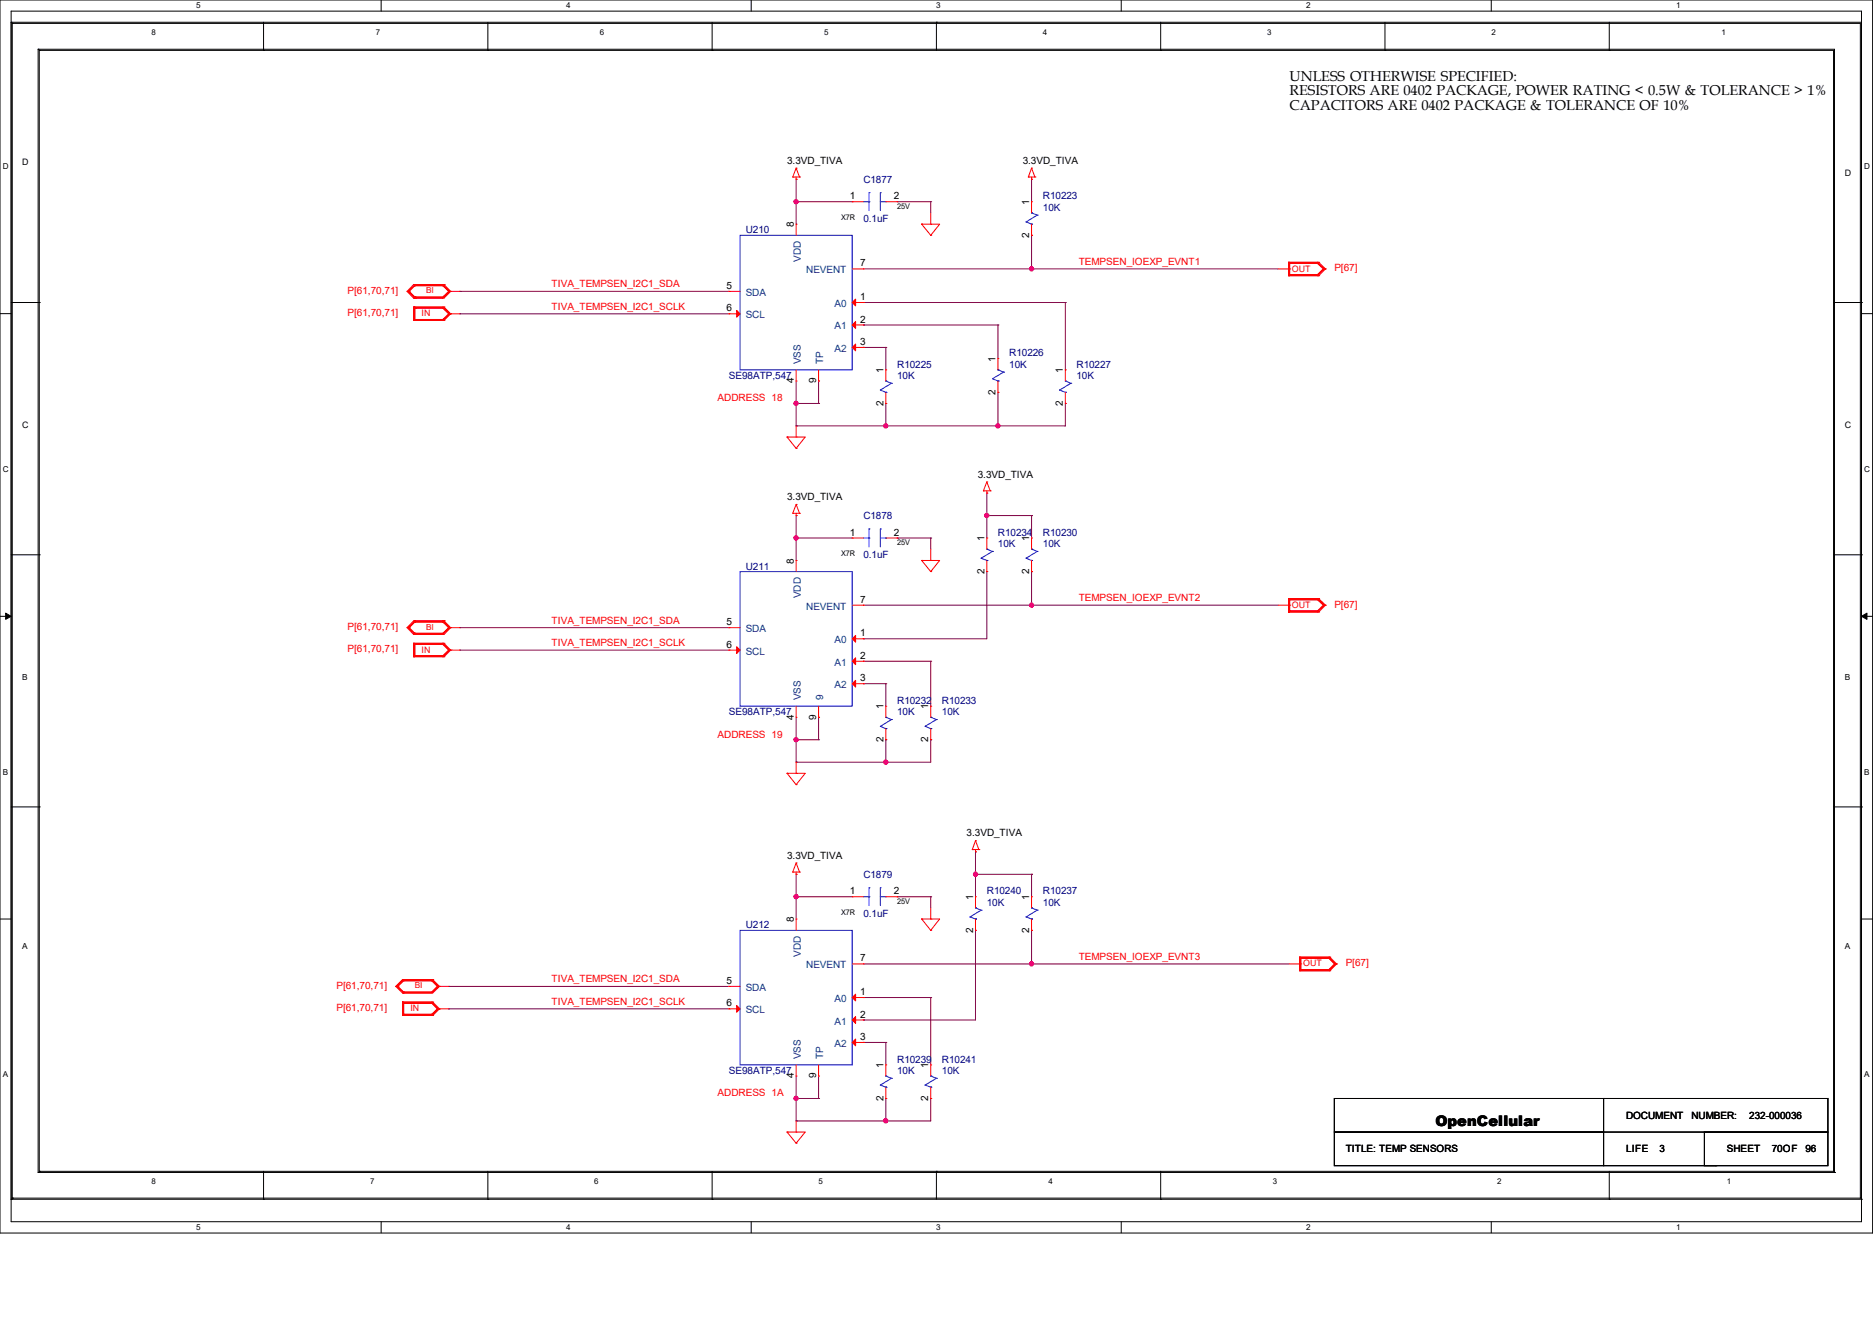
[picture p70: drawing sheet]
<svg xmlns="http://www.w3.org/2000/svg" width="420mm" height="297mm" viewBox="0 0 420 297" stroke-linecap="round" stroke-linejoin="round" font-family="sans-serif">
<defs><g id="words">
<text font-size="3.3" x="321.9" y="252.5">OpenCellular</text>
<g font-size="3.2">
<text x="289.2" y="18.2">UNLESS OTHERWISE SPECIFIED:</text>
<text x="289.2" y="21.4">RESISTORS ARE 0402 PACKAGE, POWER RATING &lt; 0.5W &amp; TOLERANCE &gt; 1%</text>
<text x="289.2" y="24.6">CAPACITORS ARE 0402 PACKAGE &amp; TOLERANCE OF 10%</text>
</g>
<g font-size="2.2">
<text x="176.5" y="36.7">3.3VD_TIVA</text>
<text x="229.3" y="36.7">3.3VD_TIVA</text>
<text x="190.6" y="44.7">1</text>
<text x="200.4" y="44.7">2</text>
<text x="230.8" y="46" transform="rotate(-90 230.8 46)">1</text>
<text x="178" y="51" transform="rotate(-90 178 51)">8</text>
<text x="230.8" y="53.3" transform="rotate(-90 230.8 53.3)">2</text>
<text x="192.9" y="59.8">7</text>
<text x="162.9" y="64.8">5</text>
<text x="162.9" y="69.9">6</text>
<text x="192.9" y="67.3">1</text>
<text x="192.9" y="72.3">2</text>
<text x="192.9" y="77.4">3</text>
<text x="198.1" y="83.7" transform="rotate(-90 198.1 83.7)">1</text>
<text x="223.2" y="81.2" transform="rotate(-90 223.2 81.2)">1</text>
<text x="238.3" y="83.7" transform="rotate(-90 238.3 83.7)">1</text>
<text x="178" y="86" transform="rotate(-90 178 86)">4</text>
<text x="183" y="86" transform="rotate(-90 183 86)">9</text>
<text x="223.2" y="88.5" transform="rotate(-90 223.2 88.5)">2</text>
<text x="198.1" y="91.1" transform="rotate(-90 198.1 91.1)">2</text>
<text x="238.3" y="91.1" transform="rotate(-90 238.3 91.1)">2</text>
<text x="219.2" y="107.1">3.3VD_TIVA</text>
<text x="176.5" y="112.1">3.3VD_TIVA</text>
<text x="190.6" y="120.1">1</text>
<text x="200.4" y="120.1">2</text>
<text x="220.7" y="121.4" transform="rotate(-90 220.7 121.4)">1</text>
<text x="230.8" y="121.4" transform="rotate(-90 230.8 121.4)">1</text>
<text x="178" y="126.4" transform="rotate(-90 178 126.4)">8</text>
<text x="220.7" y="128.8" transform="rotate(-90 220.7 128.8)">2</text>
<text x="230.8" y="128.8" transform="rotate(-90 230.8 128.8)">2</text>
<text x="192.9" y="135.2">7</text>
<text x="162.9" y="140.3">5</text>
<text x="192.9" y="142.7">1</text>
<text x="162.9" y="145.3">6</text>
<text x="192.9" y="147.8">2</text>
<text x="192.9" y="152.8">3</text>
<text x="178" y="161.5" transform="rotate(-90 178 161.5)">4</text>
<text x="183" y="161.5" transform="rotate(-90 183 161.5)">9</text>
<text x="198.1" y="159.1" transform="rotate(-90 198.1 159.1)">1</text>
<text x="208.2" y="159.1" transform="rotate(-90 208.2 159.1)">1</text>
<text x="198.1" y="166.5" transform="rotate(-90 198.1 166.5)">2</text>
<text x="208.2" y="166.5" transform="rotate(-90 208.2 166.5)">2</text>
<text x="216.7" y="187.6">3.3VD_TIVA</text>
<text x="176.5" y="192.6">3.3VD_TIVA</text>
<text x="190.6" y="200.6">1</text>
<text x="200.4" y="200.6">2</text>
<text x="218.2" y="201.9" transform="rotate(-90 218.2 201.9)">1</text>
<text x="230.8" y="201.9" transform="rotate(-90 230.8 201.9)">1</text>
<text x="178" y="206.9" transform="rotate(-90 178 206.9)">8</text>
<text x="218.2" y="209.2" transform="rotate(-90 218.2 209.2)">2</text>
<text x="230.8" y="209.2" transform="rotate(-90 230.8 209.2)">2</text>
<text x="192.9" y="215.7">7</text>
<text x="162.9" y="220.7">5</text>
<text x="162.9" y="225.8">6</text>
<text x="192.9" y="223.2">1</text>
<text x="192.9" y="228.3">2</text>
<text x="192.9" y="233.3">3</text>
<text x="198.1" y="239.6" transform="rotate(-90 198.1 239.6)">1</text>
<text x="208.2" y="239.6" transform="rotate(-90 208.2 239.6)">1</text>
<text x="178" y="241.9" transform="rotate(-90 178 241.9)">4</text>
<text x="183" y="241.9" transform="rotate(-90 183 241.9)">9</text>
<text x="198.1" y="246.9" transform="rotate(-90 198.1 246.9)">2</text>
<text x="208.2" y="246.9" transform="rotate(-90 208.2 246.9)">2</text>
<text x="364.6" y="251">DOCUMENT</text>
<text x="379.3" y="251">NUMBER:</text>
<text x="392.3" y="251">232-000036</text>
<text x="301.8" y="258.5">TITLE: TEMP SENSORS</text>
<text x="364.6" y="258.5">LIFE</text>
<text x="372.1" y="258.5">3</text>
<text x="387.2" y="258.5">SHEET</text>
<text x="397.3" y="258.5">70OF</text>
<text x="404.8" y="258.5">96</text>
</g>
<g font-size="2.2" fill="#000080">
<text x="193.6" y="41">C1877</text>
<text x="233.8" y="44.7">R10223</text>
<text x="233.8" y="47.3">10K</text>
<text x="167.2" y="52.3">U210</text>
<text x="193.6" y="49.8">0.1uF</text>
<text x="201.2" y="82.5">R10225</text>
<text x="226.3" y="80">R10226</text>
<text x="226.3" y="82.5">10K</text>
<text x="241.4" y="82.5">R10227</text>
<text x="163.4" y="85">SE98ATP,547</text>
<text x="201.2" y="85">10K</text>
<text x="241.4" y="85">10K</text>
<text x="193.6" y="116.4">C1878</text>
<text x="193.6" y="125.2">0.1uF</text>
<text x="223.8" y="120.2">R10234</text>
<text x="223.8" y="122.7">10K</text>
<text x="233.8" y="120.2">R10230</text>
<text x="233.8" y="122.7">10K</text>
<text x="167.2" y="127.8">U211</text>
<text x="163.4" y="160.4">SE98ATP,547</text>
<text x="201.2" y="157.9">R10232</text>
<text x="201.2" y="160.4">10K</text>
<text x="211.2" y="157.9">R10233</text>
<text x="211.2" y="160.4">10K</text>
<text x="193.6" y="196.9">C1879</text>
<text x="221.3" y="200.7">R10240</text>
<text x="221.3" y="203.2">10K</text>
<text x="233.8" y="200.7">R10237</text>
<text x="233.8" y="203.2">10K</text>
<text x="167.2" y="208.2">U212</text>
<text x="193.6" y="205.7">0.1uF</text>
<text x="201.2" y="238.4">R10239</text>
<text x="211.2" y="238.4">R10241</text>
<text x="163.4" y="240.9">SE98ATP,547</text>
<text x="201.2" y="240.9">10K</text>
<text x="211.2" y="240.9">10K</text>
</g>
<g font-size="2.2" fill="#004080">
<text x="179.6" y="58.8" transform="rotate(-90 179.6 58.8)">VDD</text>
<text x="180.8" y="61.3">NEVENT</text>
<text x="167.2" y="66.4">SDA</text>
<text x="167.2" y="71.4">SCL</text>
<text x="187.1" y="68.9">A0</text>
<text x="187.1" y="73.9">A1</text>
<text x="179.6" y="81.7" transform="rotate(-90 179.6 81.7)">VSS</text>
<text x="184.6" y="81.7" transform="rotate(-90 184.6 81.7)">TP</text>
<text x="187.1" y="79">A2</text>
<text x="179.6" y="134.2" transform="rotate(-90 179.6 134.2)">VDD</text>
<text x="180.8" y="136.8">NEVENT</text>
<text x="167.2" y="141.8">SDA</text>
<text x="167.2" y="146.9">SCL</text>
<text x="187.1" y="144.3">A0</text>
<text x="187.1" y="149.4">A1</text>
<text x="187.1" y="154.4">A2</text>
<text x="179.6" y="157.1" transform="rotate(-90 179.6 157.1)">VSS</text>
<text x="184.6" y="157.1" transform="rotate(-90 184.6 157.1)">9</text>
<text x="179.6" y="214.7" transform="rotate(-90 179.6 214.7)">VDD</text>
<text x="180.8" y="217.3">NEVENT</text>
<text x="167.2" y="222.3">SDA</text>
<text x="167.2" y="227.3">SCL</text>
<text x="187.1" y="224.8">A0</text>
<text x="187.1" y="229.8">A1</text>
<text x="179.6" y="237.6" transform="rotate(-90 179.6 237.6)">VSS</text>
<text x="184.6" y="237.6" transform="rotate(-90 184.6 237.6)">TP</text>
<text x="187.1" y="234.9">A2</text>
</g>
<g font-size="2.2" fill="#f00">
<text x="241.9" y="59.4">TEMPSEN_IOEXP_EVNT1</text>
<text x="77.9" y="65.9">P[61,70,71]</text>
<text x="123.7" y="64.4">TIVA_TEMPSEN_I2C1_SDA</text>
<text x="299.2" y="60.9">P[67]</text>
<text x="77.9" y="70.9">P[61,70,71]</text>
<text x="123.7" y="69.5">TIVA_TEMPSEN_I2C1_SCLK</text>
<text x="160.9" y="90">ADDRESS 18</text>
<text x="241.9" y="134.8">TEMPSEN_IOEXP_EVNT2</text>
<text x="299.2" y="136.3">P[67]</text>
<text x="77.9" y="141.3">P[61,70,71]</text>
<text x="123.7" y="139.9">TIVA_TEMPSEN_I2C1_SDA</text>
<text x="77.9" y="146.3">P[61,70,71]</text>
<text x="123.7" y="144.9">TIVA_TEMPSEN_I2C1_SCLK</text>
<text x="160.9" y="165.5">ADDRESS 19</text>
<text x="241.9" y="215.3">TEMPSEN_IOEXP_EVNT3</text>
<text x="75.4" y="221.8">P[61,70,71]</text>
<text x="123.7" y="220.3">TIVA_TEMPSEN_I2C1_SDA</text>
<text x="301.8" y="216.7">P[67]</text>
<text x="75.4" y="226.8">P[61,70,71]</text>
<text x="123.7" y="225.4">TIVA_TEMPSEN_I2C1_SCLK</text>
<text x="160.9" y="245.9">ADDRESS 1A</text>
</g>
<g font-size="2">
<text x="5" y="37">D</text>
<text x="413.6" y="39.5">D</text>
<text x="5" y="96.1">C</text>
<text x="413.6" y="96.1">C</text>
</g>
<g font-size="2" fill="#f00">
<text x="289.6" y="60.9">OUT</text>
<text x="94.5" y="71">IN</text>
<text x="289.6" y="136.4">OUT</text>
<text x="94.5" y="146.4">IN</text>
<text x="292.2" y="216.8">OUT</text>
<text x="92" y="226.9">IN</text>
</g>
<g font-size="1.9" fill="#f00">
<text x="95.5" y="65.8">BI</text>
<text x="95.5" y="141.2">BI</text>
<text x="93" y="221.7">BI</text>
</g>
<g font-size="1.9">
<text x="5" y="152.6">B</text>
<text x="413.6" y="152.6">B</text>
<text x="5" y="212.9">A</text>
<text x="413.6" y="212.9">A</text>
</g>
<g font-size="1.8">
<text x="44" y="1.9">5</text>
<text x="127" y="1.9">4</text>
<text x="209.9" y="1.9">3</text>
<text x="292.9" y="1.9">2</text>
<text x="375.9" y="1.9">1</text>
<text x="34" y="7.9">8</text>
<text x="84.2" y="7.9">7</text>
<text x="134.5" y="7.9">6</text>
<text x="184.8" y="7.9">5</text>
<text x="233.8" y="7.9">4</text>
<text x="284.1" y="7.9">3</text>
<text x="334.4" y="7.9">2</text>
<text x="386" y="7.9">1</text>
<text x=".6" y="38">D</text>
<text x="418" y="38">D</text>
<text x=".6" y="105.9">C</text>
<text x="418" y="105.9">C</text>
<text x=".6" y="173.8">B</text>
<text x="418" y="173.8">B</text>
<text x=".6" y="241.7">A</text>
<text x="418" y="241.7">A</text>
<text x="34" y="265.6">8</text>
<text x="83" y="265.6">7</text>
<text x="133.3" y="265.6">6</text>
<text x="183.6" y="265.6">5</text>
<text x="235.1" y="265.6">4</text>
<text x="285.4" y="265.6">3</text>
<text x="335.7" y="265.6">2</text>
<text x="387.2" y="265.6">1</text>
<text x="44" y="275.9">5</text>
<text x="127" y="275.9">4</text>
<text x="209.9" y="275.9">3</text>
<text x="292.9" y="275.9">2</text>
<text x="375.9" y="275.9">1</text>
</g>
<g font-size="1.7">
<text x="201.2" y="46.9">25V</text>
<text x="188.6" y="49.4">X7R</text>
<text x="188.6" y="124.8">X7R</text>
<text x="201.2" y="122.3">25V</text>
<text x="201.2" y="202.8">25V</text>
<text x="188.6" y="205.3">X7R</text>
</g>
</g></defs>
<path d="M0 0h419.9v276.6h-419.9zM2.5 2.5h414.9v271.6h-414.9z" fill="none" stroke="#000" stroke-width=".22"/>
<g fill="#fff">
<path d="M44 .3h1v1.9h-1z"/>
<path d="M44 274.3h1v2h-1z"/>
</g>
<path d="M85.5 0v2.5M85.5 274.1v2.5" fill="none" stroke="#000" stroke-width=".22"/>
<g fill="#fff">
<path d="M127 .3h.9v1.9h-.9z"/>
<path d="M127 274.3h.9v2h-.9z"/>
</g>
<path d="M168.4 0v2.5M168.4 274.1v2.5" fill="none" stroke="#000" stroke-width=".22"/>
<g fill="#fff">
<path d="M209.9 .3h1v1.9h-1z"/>
<path d="M209.9 274.3h1v2h-1z"/>
</g>
<path d="M251.4 0v2.5M251.4 274.1v2.5" fill="none" stroke="#000" stroke-width=".22"/>
<g fill="#fff">
<path d="M292.9 .3h1v1.9h-1z"/>
<path d="M292.9 274.3h1v2h-1z"/>
</g>
<path d="M334.4 0v2.5M334.4 274.1v2.5" fill="none" stroke="#000" stroke-width=".22"/>
<g fill="#fff">
<path d="M375.9 .3h1v1.9h-1z"/>
<path d="M375.9 274.3h1v2h-1z"/>
<path d="M.6 36.4h1.3v2h-1.3z"/>
<path d="M418 36.4h1.3v2h-1.3z"/>
<path d="M.6 104.3h1.3v2h-1.3z"/>
<path d="M418 104.3h1.3v2h-1.3z"/>
</g>
<path d="M0 70.4h2.5M417.4 70.4h2.5" fill="none" stroke="#000" stroke-width=".22"/>
<g fill="#fff">
<path d="M.6 172.2h1.2v2h-1.2z"/>
<path d="M418 172.2h1.2v2h-1.2z"/>
</g>
<path d="M0 138.3h2.5M417.4 138.3h2.5" fill="none" stroke="#000" stroke-width=".22"/>
<path d="M1.3 137.5l1.2 .8-1.2 .6zM417.4 138.3l1.2-.8v1.4z" fill="#000" stroke="#000" stroke-width=".22"/>
<g fill="#fff">
<path d="M.6 240.1h1.2v2h-1.2z"/>
<path d="M418 240.1h1.2v2h-1.2z"/>
</g>
<g fill="none" stroke="#000" stroke-width=".22">
<path d="M2.5 5h.1M2.5 5h414.9v264M2.5 5v264M2.8 5.2h.1M2.8 5.2v263.6M2.8 5.2h414.4v263.6M8.6 11h.1M8.6 11v252M8.6 11h402.8v252M8.8 11.3h.1M8.8 11.3h402.3v251.5M8.8 11.3v251.5"/>
<path d="M59.1 11.3h.1M59.1 5v6.3M109.4 11.3h.1M109.4 5v6.3M159.7 11.3h.1M159.7 5v6.3M210 5h.1M210 5v6.3M260.3 11.3h.1M260.3 5v6.3M310.6 11.3h.1M310.6 5v6.3"/>
<path d="M360.8 11.3h.1M360.8 5v6.3M2.5 67.9h6.3M8.8 67.9h.1M411.1 67.9h6.3M417.4 67.9h.1M2.5 124.5h6.3M8.8 124.5h.1M411.1 124.5h6.3M417.4 124.5h.1M2.5 181h6.3M8.8 181h.1"/>
<path d="M411.1 181h6.3M417.4 181h.1M0 206.2h2.5M417.4 206.2h2.5M299.2 246.4h110.7v7.6h-110.7zM299.2 254h60.4v7.5h-60.4zM359.6 246.4h.1M359.6 246.4v7.6M382.2 254h27.7v7.5h-27.7zM2.5 269h.1M2.5 269h414.9M2.8 268.8h.1"/>
<path d="M2.8 268.8h414.4M8.6 263h.1M8.6 263h402.8M8.8 262.8h.1M8.8 262.8h402.3M59.1 269h.1M59.1 262.8v6.2M109.4 269h.1M109.4 262.8v6.2M159.7 269h.1M159.7 262.8v6.2M210 262.8h.1"/>
<path d="M210 262.8v6.2M260.3 269h.1M260.3 262.8v6.2M359.6 261.5h25.1M360.8 269h.1M360.8 262.8v6.2M384.7 261.5h.1M411.1 262.8h.1M411.4 263h.1M417.2 268.8h.1M417.4 269h.1"/>
</g>
<g fill="none" stroke="#800040" stroke-width=".22">
<path d="M178.5 40.2h.1M178.5 45.3h.1M178.5 40.2v10.1M178.5 45.3h12.6M201.2 45.3h.1M201.2 45.3h7.5M208.7 45.3h.1M208.7 45.3v2.5M231.3 52.8h.1M231.3 40.2h.1M231.3 40.2v5.1M231.3 52.8v7.5"/>
<path d="M103.1 65.4h.1M103.1 70.4h.1M103.1 65.4h60.3M103.1 70.4h60.3M193.6 77.9h.1M193.6 72.9h.1M193.6 67.9h.1M193.6 60.3h93M193.6 77.9h5M193.6 72.9h30.2M193.6 67.9h45.3M198.6 77.9h.1"/>
<path d="M198.6 77.9v5.1M223.8 72.9h.1M223.8 72.9v7.5M231.3 60.3h.1M238.9 67.9h.1M238.9 67.9v15.1M178.5 90.5h.1M178.5 95.5h.1M178.5 85.5v10M178.5 90.5h5.1M183.6 90.5h.1M183.6 85.5h.1"/>
<path d="M183.6 85.5v5M198.6 90.5h.1M198.6 95.5h.1M198.6 90.5v5M223.8 88h.1M223.8 95.5h.1M223.8 88v7.5M238.9 90.5h.1M238.9 90.5v5h-60.4M178.5 115.7h.1M178.5 115.7v10M221.3 110.6h.1"/>
<path d="M221.3 115.7h.1M221.3 110.6v10.1M221.3 115.7h10M231.3 115.7h.1M231.3 115.7v5M178.5 120.7h.1M178.5 120.7h12.6M193.6 135.8h93M201.2 120.7h.1M201.2 120.7h7.5M208.7 120.7h.1M208.7 120.7v2.5"/>
<path d="M221.3 128.2h.1M221.3 128.2v15.1h-27.7M231.3 135.8h.1M231.3 128.2h.1M231.3 128.2v7.6M103.1 140.8h.1M103.1 145.8h.1M103.1 140.8h60.3M103.1 145.8h60.3M193.6 153.4h.1M193.6 148.3h.1M193.6 143.3h.1"/>
<path d="M193.6 153.4h5M193.6 148.3h15.1M198.6 153.4h.1M198.6 153.4v5M208.7 148.3h.1M208.7 148.3v10.1M178.5 165.9h.1M178.5 171h.1M178.5 160.9v10.1M178.5 165.9h5.1M183.6 165.9h.1M183.6 160.9h.1"/>
<path d="M183.6 160.9v5M198.6 165.9h.1M198.6 171h.1M198.6 165.9v5.1M208.7 165.9h.1M208.7 165.9v5.1h-30.2M178.5 196.1h.1M178.5 196.1v10.1M218.7 191.1h.1M218.7 196.1h.1M218.7 191.1v10.1M218.7 196.1h12.6"/>
<path d="M231.3 196.1h.1M231.3 196.1v5.1M178.5 201.2h.1M178.5 201.2h12.6M193.6 216.2h95.6M201.2 201.2h.1M201.2 201.2h7.5M208.7 201.2h.1M208.7 201.2v2.5M218.7 208.7h.1M218.7 208.7v20.1h-25.1M231.3 216.2h.1"/>
<path d="M231.3 208.7h.1M231.3 208.7v7.5M100.6 221.3h.1M100.6 226.3h.1M100.6 221.3h62.8M100.6 226.3h62.8M193.6 233.8h.1M193.6 223.8h.1M193.6 228.8h.1M193.6 233.8h5M193.6 223.8h15.1M198.6 233.8h.1"/>
<path d="M198.6 233.8v5.1M208.7 223.8h.1M208.7 223.8v15.1M178.5 246.4h.1M178.5 251.5h.1M178.5 241.4v10.1M178.5 246.4h5.1M183.6 246.4h.1M183.6 241.4v5M198.6 246.4h.1M198.6 251.5h.1M198.6 246.4v5.1"/>
<path d="M208.7 246.4h.1M208.7 246.4v5.1h-30.2"/>
</g>
<g fill="#f0f" stroke="#f0f" stroke-width=".22">
<circle cx="178.5" cy="45.2" r=".49"/>
<circle cx="178.5" cy="90.5" r=".49"/>
<circle cx="231.3" cy="60.3" r=".48"/>
<circle cx="223.8" cy="95.5" r=".49"/>
<circle cx="198.6" cy="95.5" r=".49"/>
<circle cx="178.5" cy="120.7" r=".49"/>
<circle cx="231.3" cy="135.7" r=".48"/>
<circle cx="221.3" cy="115.6" r=".49"/>
<circle cx="198.6" cy="171" r=".49"/>
<circle cx="178.5" cy="201.1" r=".49"/>
<circle cx="178.5" cy="246.4" r=".49"/>
<circle cx="231.3" cy="216.2" r=".48"/>
<circle cx="218.7" cy="196.1" r=".48"/>
<circle cx="198.6" cy="251.4" r=".49"/>
<circle cx="178.5" cy="165.9" r=".49"/>
</g>
<g fill="none" stroke="#f00" stroke-width=".22">
<path d="M177.8 39.7h.1M177.8 39.7h1.5M178.5 37.7h.1M178.5 39.7v.5M178.5 37.7l-.7 2M178.5 37.7l.8 2M179.3 39.7h.1M230.6 39.7h.1M230.6 39.7h1.5M231.3 37.7h.1M231.3 39.7v.5M231.3 37.7l-.7 2"/>
<path d="M231.3 37.7l.8 2M232.1 39.7h.1M178.5 40.2h.1M178.5 50.3h.1M178.5 50.3v2.5M191.1 45.3h.1M191.1 45.3h2.5M198.6 45.3h2.6M201.2 45.3h.1M206.7 50.3h.1M206.7 50.3l2 2.5M206.7 50.3h4l-2 2.5"/>
<path d="M208.7 50.3h.1M208.7 52.8h.1M208.7 47.8v2.5M231.3 40.2h.1M231.3 45.3h.1M231.3 52.8h.1M231.3 45.3v2.5M231.3 50.3v2.5M288.9 58.8h.1M288.9 58.8h6.8M288.9 58.8v3M289.2 59.1h.1"/>
<path d="M289.2 59.1h6.2M289.2 59.1v2.5M295.4 59.1h.1M295.4 58.8h.1M295.4 59.1l1.3 1.2M295.4 59.1l1.6 1.2M295.4 58.8l1.6 1.5M295.7 58.8h.1M295.7 58.8l1.5 1.5M91.3 65.4h.1M91.3 65.4l1.5 1.5M91.5 65.4h.1"/>
<path d="M91.5 65.4l1.5 1.5M91.5 65.4l1.5 1.2M91.8 65.4h.1M91.8 65.4l1.2 1.2M92.8 68.9h.1M92.8 71.9h.1M92.8 66.9h.1M92.8 63.8h.1M92.8 68.9h6.8M92.8 68.9v3M92.8 71.9h6.8M92.8 63.8h6.8"/>
<path d="M92.8 63.8l-1.5 1.6M93 69.1h.1M93 71.7h.1M93 66.9h.1M93 63.8h.1M93 66.6h.1M93 64.1h.1M93 69.1h6.3M93 69.1v2.6M93 71.7h6.3M93 63.8l-1.5 1.6M93 66.6h6.3"/>
<path d="M93 64.1h6.3M93 64.1l-1.5 1.3M93 64.1l-1.2 1.3M99.3 69.1h.1M99.3 71.7h.1M99.3 68.9h.1M99.3 71.9h.1M99.3 64.1h.1M99.3 63.8h.1M99.3 69.1l1.3 1.3M99.3 69.1l1.5 1.3M99.3 68.9l1.5 1.5"/>
<path d="M99.3 64.1l1.3 1.3M99.3 64.1l1.5 1.3M99.3 63.8l1.5 1.6M99.6 68.9h.1M99.6 71.9h.1M99.6 63.8h.1M99.6 68.9l1.4 1.5M99.6 63.8l1.4 1.6M100.6 70.4h.1M100.6 65.4h.1M100.6 70.4h2.5M100.6 70.4l-1.3 1.3"/>
<path d="M100.6 65.4l-1.3 1.2M100.6 65.4h2.5M100.8 70.4h.1M100.8 65.4h.1M100.8 70.4l-1.5 1.5M100.8 70.4l-1.5 1.3M100.8 65.4l-1.5 1.2M100.8 65.4l-1.5 1.5M101 70.4h.1M101 65.4h.1M101 70.4l-1.4 1.5M101 65.4l-1.4 1.5h-6.8"/>
<path d="M163.4 65.4h.1M163.4 70.4h.1M163.4 70.4h2.5M163.4 65.4h2.5M191.1 60.3h2.5M191.1 67.9h2.5M191.1 72.9h2.5M191.1 77.9h2.5M193.6 67.9h.1M193.6 72.9h.1M193.6 77.9h.1M193.6 60.3h.1"/>
<path d="M286.6 60.3h2.6M288.9 61.8h.1M288.9 61.8h6.8M289.2 60.3h.1M289.2 61.6h.1M289.2 61.6h6.2M295.4 61.8h.1M295.4 61.6h.1M295.7 61.8h.1M296.7 60.3h.1M296.7 60.3l-1.3 1.3M297 60.3h.1"/>
<path d="M297 60.3l-1.6 1.3M297 60.3l-1.6 1.5M297.2 60.3h.1M297.2 60.3l-1.5 1.5M176.5 98h.1M176.5 98l2 2.6M176.5 98h4.1l-2.1 2.6M178.5 98h.1M178.5 85.5h.1M178.5 83v2.5M178.5 95.5v2.5M183.6 85.5h.1"/>
<path d="M183.6 83v2.5M198.6 83h.1M198.6 90.5h.1M198.6 83v2.5M198.6 88v2.5M223.8 80.4h.1M223.8 88h.1M223.8 80.4v2.6M223.8 85.5v2.5M238.9 83h.1M238.9 90.5h.1M238.9 83v2.5"/>
<path d="M238.9 88v2.5M177.8 115.1h.1M177.8 115.1h1.5M178.5 100.6h.1M178.5 115.7h.1M178.5 113.2h.1M178.5 115.1v.6M178.5 113.2l-.7 1.9M178.5 113.2l.8 1.9M179.3 115.1h.1M220.5 110.1h.1M220.5 110.1h1.5"/>
<path d="M221.3 110.6h.1M221.3 108.1h.1M221.3 110.1v.5M221.3 108.1l-.8 2M221.3 108.1l.7 2M222 110.1h.1M92.8 139.3h.1M92.8 139.3h6.8M92.8 139.3l-1.5 1.5M93 139.3h.1M93 139.5h.1M93 139.3l-1.5 1.5"/>
<path d="M93 139.5h6.3M93 139.5l-1.5 1.3M93 139.5l-1.2 1.3M99.3 139.5h.1M99.3 139.3h.1M99.3 139.5l1.3 1.3M99.3 139.5l1.5 1.3M99.3 139.3l1.5 1.5M99.6 139.3h.1M99.6 139.3l1.4 1.5M178.5 125.7h.1M178.5 125.7v2.5"/>
<path d="M191.1 120.7h.1M191.1 135.8h2.5M191.1 120.7h2.5M193.6 135.8h.1M198.6 120.7h2.6M201.2 120.7h.1M206.7 125.7h.1M206.7 125.7l2 2.5M206.7 125.7h4l-2 2.5M208.7 125.7h.1M208.7 128.2h.1M208.7 123.2v2.5"/>
<path d="M221.3 120.7h.1M221.3 128.2h.1M221.3 120.7v2.5M221.3 125.7v2.5M231.3 120.7h.1M231.3 128.2h.1M231.3 120.7v2.5M231.3 125.7v2.5M286.6 135.8h2.6M288.9 134.3h.1M288.9 137.3h.1M288.9 134.3v3"/>
<path d="M288.9 134.3h6.8M288.9 137.3h6.8M289.2 135.8h.1M289.2 134.5h.1M289.2 137h.1M289.2 134.5v2.5M289.2 134.5h6.2M289.2 137h6.2M295.4 134.5h.1M295.4 134.3h.1M295.4 137.3h.1M295.4 137h.1"/>
<path d="M295.4 134.5l1.3 1.3M295.4 134.5l1.6 1.3M295.4 134.3l1.6 1.5M295.7 134.3h.1M295.7 137.3h.1M295.7 134.3l1.5 1.5M296.7 135.8h.1M296.7 135.8l-1.3 1.2M297 135.8h.1M297 135.8l-1.6 1.2M297 135.8l-1.6 1.5M297.2 135.8h.1"/>
<path d="M297.2 135.8l-1.5 1.5M91.3 140.8h.1M91.3 140.8l1.5 1.5M91.5 140.8h.1M91.5 140.8l1.5 1.5M91.5 140.8l1.5 1.3M91.8 140.8h.1M91.8 140.8l1.2 1.3M92.8 144.3h.1M92.8 147.3h.1M92.8 142.3h.1M92.8 144.3v3"/>
<path d="M92.8 144.3h6.8M92.8 147.3h6.8M93 144.6h.1M93 147.1h.1M93 142.3h.1M93 142.1h.1M93 144.6v2.5M93 144.6h6.3M93 147.1h6.3M93 142.1h6.3M99.3 144.6h.1M99.3 147.1h.1"/>
<path d="M99.3 144.3h.1M99.3 147.3h.1M99.3 144.6l1.3 1.2M99.3 144.6l1.5 1.2M99.3 144.3l1.5 1.5M99.6 144.3h.1M99.6 147.3h.1M99.6 144.3l1.4 1.5M100.6 145.8h.1M100.6 140.8h.1M100.6 145.8h2.5M100.6 145.8l-1.3 1.3"/>
<path d="M100.6 140.8l-1.3 1.3M100.6 140.8h2.5M100.8 145.8h.1M100.8 140.8h.1M100.8 145.8l-1.5 1.5M100.8 145.8l-1.5 1.3M100.8 140.8l-1.5 1.3M100.8 140.8l-1.5 1.5M101 145.8h.1M101 140.8h.1M101 145.8l-1.4 1.5M101 140.8l-1.4 1.5h-6.8"/>
<path d="M163.4 140.8h.1M163.4 145.8h.1M163.4 145.8h2.5M163.4 140.8h2.5M178.5 158.4v2.5M183.6 158.4v2.5M191.1 143.3h2.5M191.1 148.3h2.5M191.1 153.4h2.5M193.6 143.3h.1M193.6 148.3h.1M193.6 153.4h.1"/>
<path d="M198.6 158.4h.1M198.6 158.4v2.5M208.7 158.4h.1M208.7 158.4v2.5M176.5 173.5h.1M176.5 173.5l2 2.5M176.5 173.5h4.1l-2.1 2.5M178.5 173.5h.1M178.5 176h.1M178.5 160.9h.1M178.5 171v2.5M183.6 160.9h.1"/>
<path d="M198.6 165.9h.1M198.6 163.4v2.5M208.7 165.9h.1M208.7 163.4v2.5M177.8 195.6h.1M177.8 195.6h1.5M178.5 196.1h.1M178.5 193.6h.1M178.5 195.6v.5M178.5 193.6l-.7 2M178.5 193.6l.8 2M179.3 195.6h.1"/>
<path d="M218 190.6h.1M218 190.6h1.5M218.7 191.1h.1M218.7 188.6h.1M218.7 190.6v.5M218.7 188.6l-.7 2M218.7 188.6l.8 2M219.5 190.6h.1M90.3 219.8h.1M90.3 219.8h6.7M90.3 219.8l-1.6 1.5M90.5 219.8h.1"/>
<path d="M90.5 219.8l-1.5 1.5M96.8 219.8h.1M96.8 219.8l1.5 1.5M97 219.8h.1M97 219.8l1.6 1.5M178.5 206.2h.1M178.5 206.2v2.5M191.1 201.2h.1M191.1 216.2h2.5M191.1 201.2h2.5M193.6 216.2h.1M198.6 201.2h2.6"/>
<path d="M201.2 201.2h.1M206.7 206.2h.1M206.7 206.2l2 2.5M206.7 206.2h4l-2 2.5M208.7 206.2h.1M208.7 208.7h.1M208.7 203.7v2.5M218.7 201.2h.1M218.7 208.7h.1M218.7 201.2v2.5M218.7 206.2v2.5M231.3 201.2h.1"/>
<path d="M231.3 208.7h.1M231.3 201.2v2.5M231.3 206.2v2.5M289.2 216.2h2.5M291.4 214.7h.1M291.4 217.8h.1M291.4 214.7h6.8M291.4 214.7v3.1M291.4 217.8h6.8M291.7 216.2h.1M291.7 215h.1M291.7 217.5h.1"/>
<path d="M291.7 215h6.3M291.7 215v2.5M291.7 217.5h6.3M298 215h.1M298 214.7h.1M298 217.8h.1M298 217.5h.1M298 215l1.2 1.2M298 215l1.5 1.2M298 214.7l1.5 1.5M298.2 214.7h.1M298.2 217.8h.1"/>
<path d="M298.2 214.7l1.5 1.5M299.2 216.2h.1M299.2 216.2l-1.2 1.3M299.5 216.2h.1M299.5 216.2l-1.5 1.3M299.5 216.2l-1.5 1.6M299.7 216.2h.1M299.7 216.2l-1.5 1.6M88.7 221.3h.1M88.7 221.3l1.6 1.5M89 221.3h.1M89 221.3l1.5 1.5"/>
<path d="M89 221.3l1.5 1.2M89.2 221.3h.1M89.2 221.3l1.3 1.2M90.3 224.8h.1M90.3 227.8h.1M90.3 222.8h.1M90.3 224.8h6.7M90.3 224.8v3M90.3 227.8h6.7M90.5 225h.1M90.5 227.5h.1M90.5 222.8h.1"/>
<path d="M90.5 222.5h.1M90.5 220h.1M90.5 225h6.3M90.5 225v2.5M90.5 227.5h6.3M90.5 222.5h6.3M90.5 220h6.3M90.5 220l-1.5 1.3M90.5 220l-1.3 1.3M96.8 225h.1M96.8 227.5h.1M96.8 224.8h.1"/>
<path d="M96.8 227.8h.1M96.8 220h.1M96.8 225l1.2 1.3M96.8 225l1.5 1.3M96.8 224.8l1.5 1.5M96.8 220l1.2 1.3M96.8 220l1.5 1.3M97 224.8h.1M97 227.8h.1M97 224.8l1.6 1.5M98 226.3h.1M98 221.3h.1"/>
<path d="M98 226.3h2.6M98 226.3l-1.2 1.2M98 221.3l-1.2 1.2M98 221.3h2.6M98.3 226.3h.1M98.3 221.3h.1M98.3 226.3l-1.5 1.5M98.3 226.3l-1.5 1.2M98.3 221.3l-1.5 1.2M98.3 221.3l-1.5 1.5M98.6 226.3h.1M98.6 221.3h.1"/>
<path d="M98.6 226.3l-1.6 1.5M98.6 221.3l-1.6 1.5h-6.7M163.4 221.3h.1M163.4 226.3h.1M163.4 226.3h2.5M163.4 221.3h2.5M178.5 238.9v2.5M183.6 238.9v2.5M191.1 223.8h2.5M191.1 228.8h2.5M191.1 233.8h2.5M193.6 223.8h.1"/>
<path d="M193.6 228.8h.1M193.6 233.8h.1M198.6 238.9h.1M198.6 238.9v2.5M208.7 238.9h.1M208.7 238.9v2.5M176.5 254h.1M176.5 254l2 2.5M176.5 254h4.1l-2.1 2.5M178.5 254h.1M178.5 256.5h.1M178.5 241.4h.1"/>
<path d="M178.5 251.5v2.5M183.6 241.4h.1M198.6 246.4h.1M198.6 243.9v2.5M208.7 246.4h.1M208.7 243.9v2.5"/>
</g>
<g fill="none" stroke="#00f" stroke-width=".22">
<path d="M165.9 52.8h25.2v30.2h-25.2zM193.6 45.3h1.3M194.9 45.3h.1M194.9 43.2h.1M194.9 43.2v4M197.4 43.2h.1M197.4 43.2v4M197.4 45.3h1.2M198.6 45.3h.1M230.1 49.8h.1M230.1 49.8l1.2 .5M231.3 50.3h.1"/>
<path d="M231.3 47.8h.1M231.3 47.8l1.3 .5M232.6 48.3h.1M232.6 48.3l-2.5 1.5M197.4 87.5h.1M197.4 87.5l1.2 .5M198.6 88h.1M198.6 85.5h.1M198.6 85.5l1.3 .5M199.9 86h.1M199.9 86l-2.5 1.5M222.5 85h.1"/>
<path d="M222.5 85l1.3 .5M223.8 85.5h.1M223.8 83h.1M223.8 83l1.2 .5M225 83.5h.1M225 83.5l-2.5 1.5M237.6 87.5h.1M237.6 87.5l1.3 .5M238.9 88h.1M238.9 85.5h.1M238.9 85.5l1.2 .5M240.1 86h.1"/>
<path d="M240.1 86l-2.5 1.5M194.9 118.7h.1M194.9 118.7v4M197.4 118.7h.1M197.4 118.7v4M165.9 128.2h25.2v30.2h-25.2zM193.6 120.7h1.3M194.9 120.7h.1M197.4 120.7h1.2M198.6 120.7h.1M220 125.2h.1M220 125.2l1.3 .5"/>
<path d="M221.3 125.7h.1M221.3 123.2h.1M221.3 123.2l1.2 .5M222.5 123.7h.1M222.5 123.7l-2.5 1.5M230.1 125.2h.1M230.1 125.2l1.2 .5M231.3 125.7h.1M231.3 123.2h.1M231.3 123.2l1.3 .5M232.6 123.7h.1M232.6 123.7l-2.5 1.5"/>
<path d="M197.4 162.9h.1M197.4 162.9l1.2 .5M198.6 163.4h.1M198.6 160.9h.1M198.6 160.9l1.3 .5M199.9 161.4h.1M199.9 161.4l-2.5 1.5M207.4 162.9h.1M207.4 162.9l1.3 .5M208.7 163.4h.1M208.7 160.9h.1M208.7 160.9l1.3 .5"/>
<path d="M210 161.4h.1M210 161.4l-2.6 1.5M194.9 199.1h.1M194.9 199.1v4.1M197.4 199.1h.1M197.4 199.1v4.1M165.9 208.7h25.2v30.2h-25.2zM193.6 201.2h1.3M194.9 201.2h.1M197.4 201.2h1.2M198.6 201.2h.1M217.5 205.7h.1"/>
<path d="M217.5 205.7l1.2 .5M218.7 206.2h.1M218.7 203.7h.1M218.7 203.7l1.3 .5M220 204.2h.1M220 204.2l-2.5 1.5M230.1 205.7h.1M230.1 205.7l1.2 .5M231.3 206.2h.1M231.3 203.7h.1M231.3 203.7l1.3 .5M232.6 204.2h.1"/>
<path d="M232.6 204.2l-2.5 1.5M197.4 243.4h.1M197.4 243.4l1.2 .5M198.6 243.9h.1M198.6 241.4h.1M198.6 241.4l1.3 .5M199.9 241.9h.1M199.9 241.9l-2.5 1.5M207.4 243.4h.1M207.4 243.4l1.3 .5M208.7 243.9h.1M208.7 241.4h.1"/>
<path d="M208.7 241.4l1.3 .5M210 241.9h.1M210 241.9l-2.6 1.5"/>
</g>
<g fill="#f00" stroke="#f00" stroke-width=".22">
<path d="M165.2 69.6l.7 .8-.7 .8z"/>
<path d="M191.1 67.9l.8-.8v1.5z"/>
<path d="M191.1 72.9l.8-.8v1.6z"/>
<path d="M191.1 77.9l.8-.7v1.5z"/>
<path d="M165.2 145.1l.7 .7-.7 .8z"/>
<path d="M191.1 143.3l.8-.8v1.6z"/>
<path d="M191.1 148.3l.8-.7v1.5z"/>
<path d="M191.1 153.4l.8-.8v1.5z"/>
<path d="M165.2 225.6l.7 .7-.7 .8z"/>
<path d="M191.1 223.8l.8-.8v1.5z"/>
<path d="M191.1 228.8l.8-.8v1.6z"/>
<path d="M191.1 233.8l.8-.7v1.5z"/>
</g>
<use href="#words"/>
</svg>
